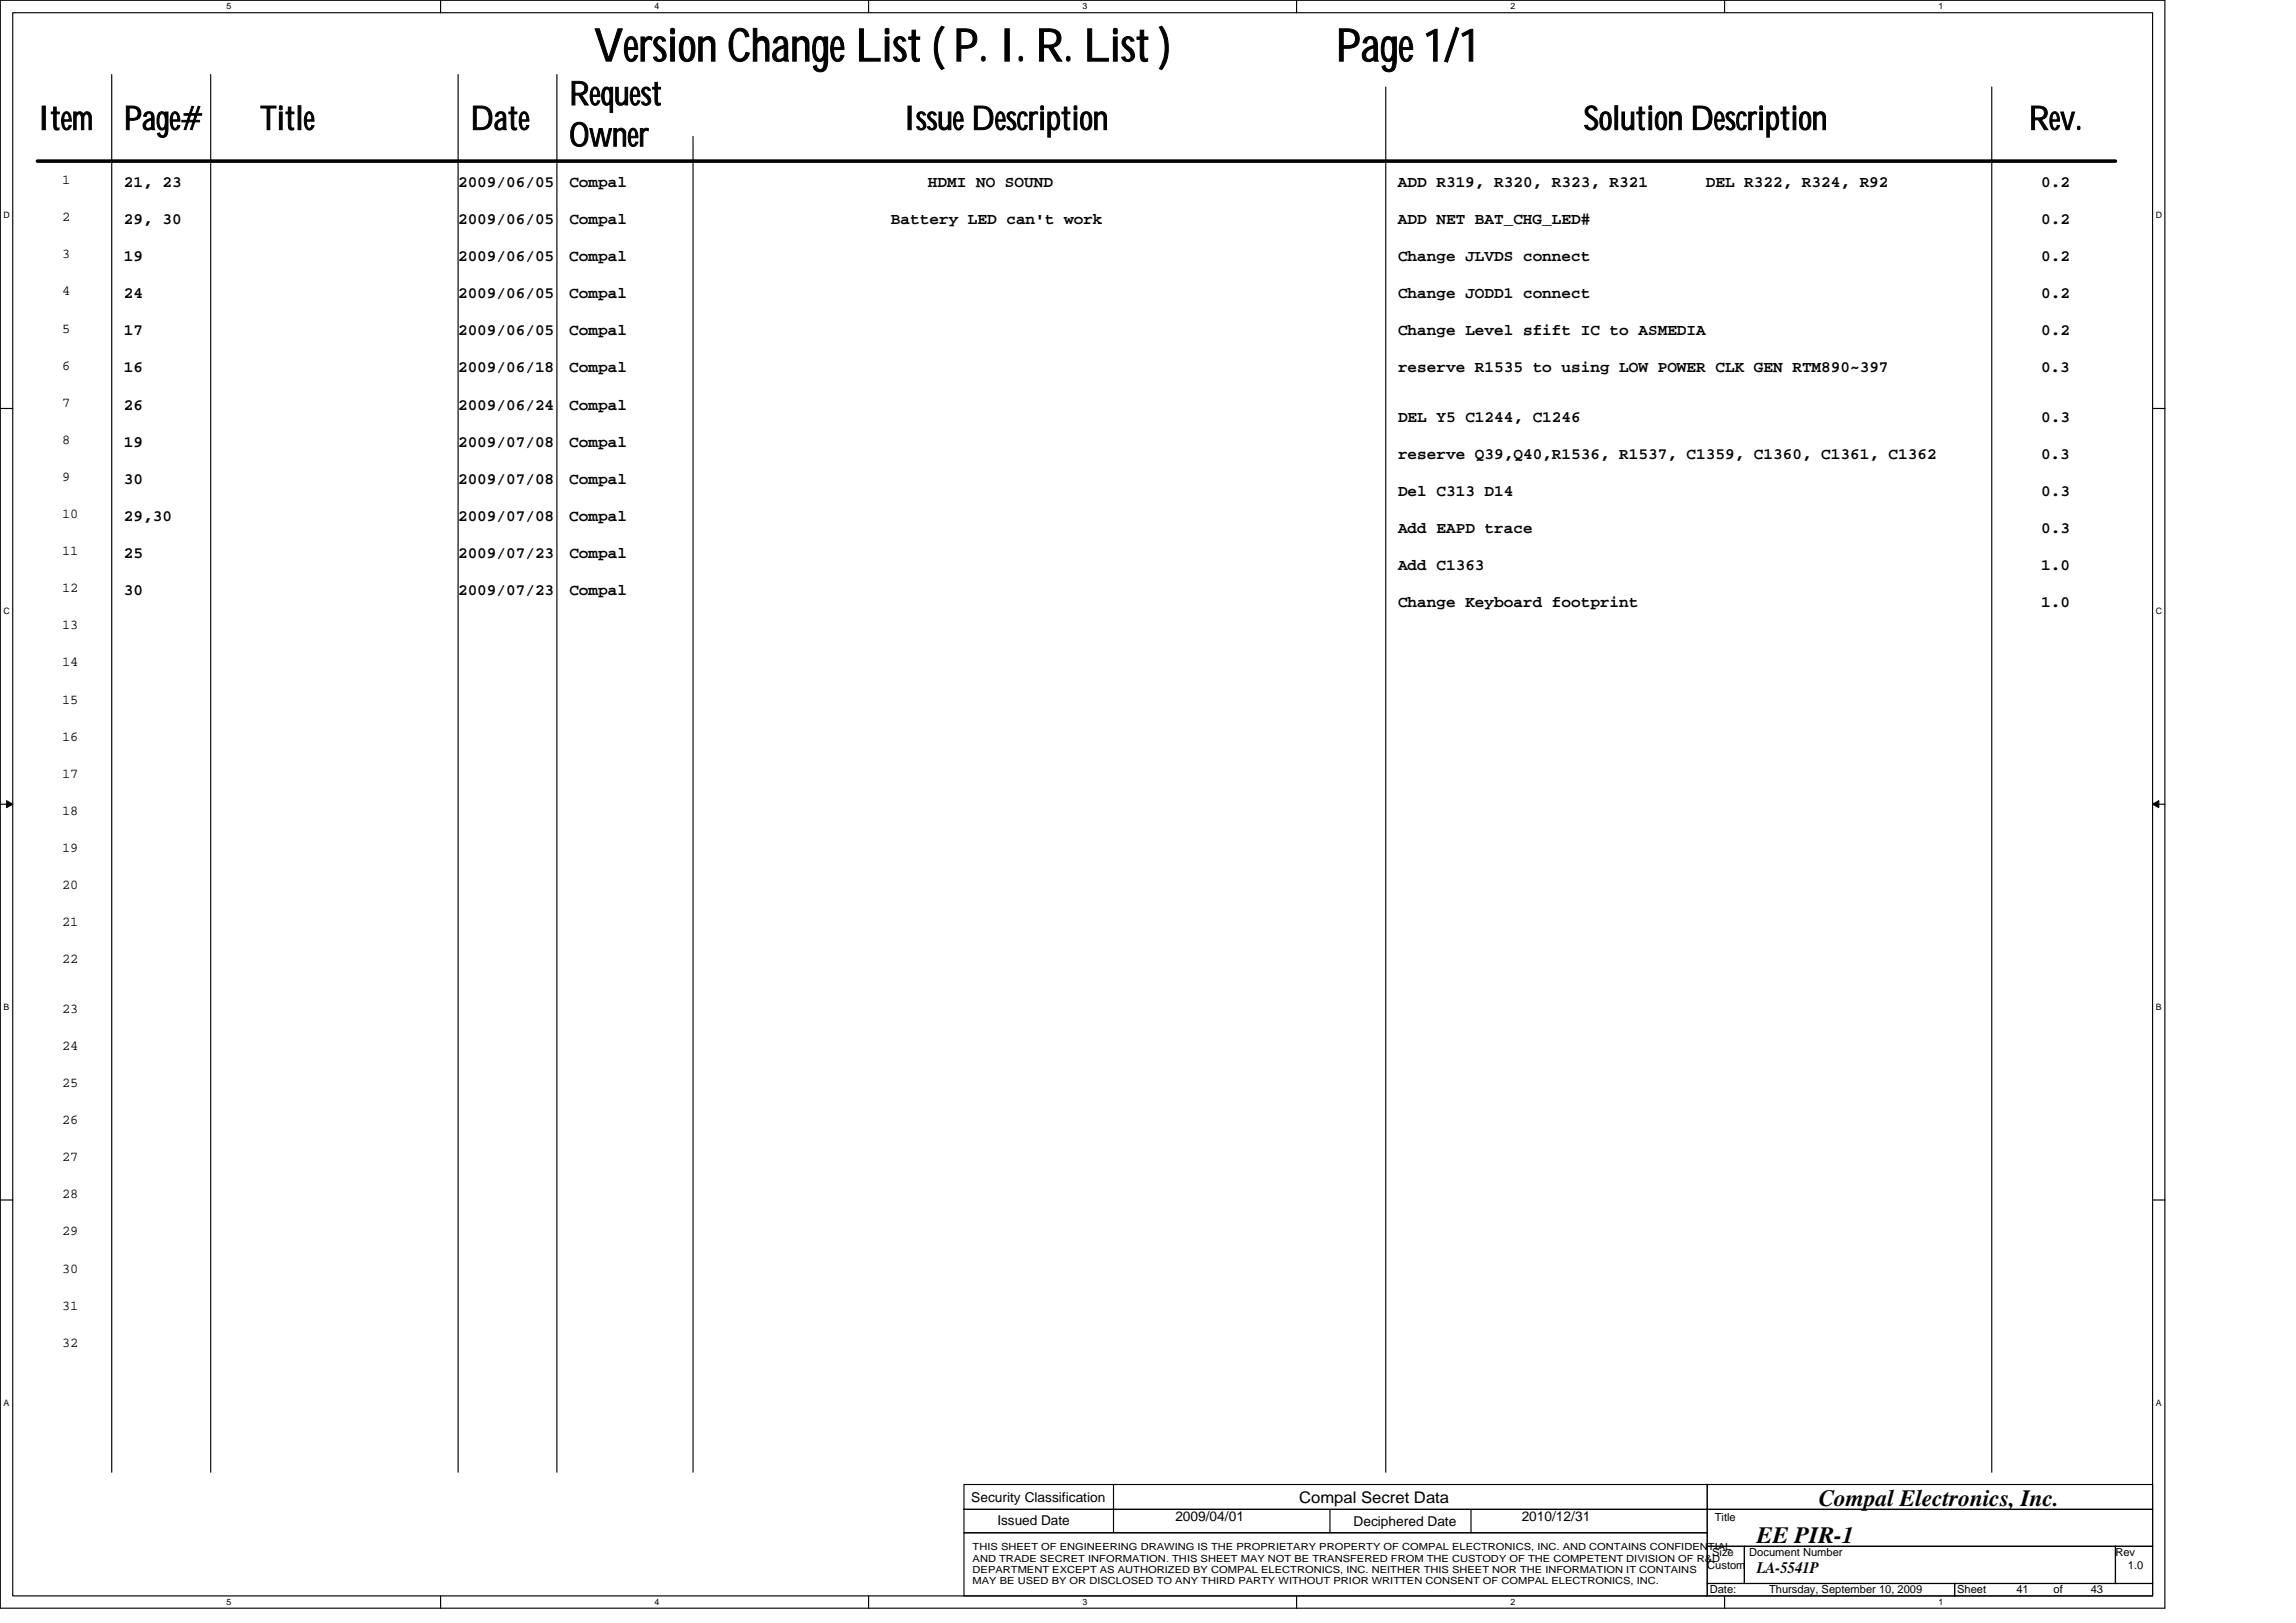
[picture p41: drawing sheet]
<svg xmlns="http://www.w3.org/2000/svg" width="297mm" height="210mm" viewBox="0 0 297 210" stroke-linecap="round" stroke-linejoin="round" font-family="sans-serif">
<defs><g id="words">
<g font-size="5.9" fill="#010202">
<text x="76.9" y="7.9">Version ChangeList (P. I. R. List )</text>
<text x="172.9" y="7.9">Page1/1</text>
</g>
<g font-size="4.3" fill="#010202">
<text x="4.8" y="16.8">Item</text>
<text x="16" y="16.8">Page#</text>
<text x="33.7" y="16.8">Title</text>
<text x="60.9" y="16.8">Date</text>
<text x="73.7" y="13.6">Request</text>
<text x="116.9" y="16.8">IssueDescription</text>
<text x="204.9" y="16.8">Solution Description</text>
<text x="262.5" y="16.8">Rev.</text>
<text x="73.7" y="18.9">Owner</text>
</g>
<g font-size="3" fill="#010202">
<text x="235.3" y="194.8">Compal Electronics, Inc.</text>
<text x="227.3" y="199.6">EE PIR-1</text>
</g>
<g font-size="2.1" fill="#010202">
<text x="16" y="29">29, 30</text>
<text x="16" y="24.2">21, 23</text>
<text x="59.3" y="29">2009/06/05</text>
<text x="59.3" y="24.2">2009/06/05</text>
<text x="73.7" y="24.2">Compal</text>
<text x="73.7" y="29">Compal</text>
<text x="115.3" y="29">Battery LED can't work</text>
<text x="120.1" y="24.2">HDMI NO SOUND</text>
<text x="180.9" y="29">ADD NET BAT_CHG_LED#</text>
<text x="180.9" y="24.2">ADD R319, R320, R323, R321</text>
<text x="220.7" y="24.2">DEL R322, R324, R92</text>
<text x="264.1" y="24.2">0.2</text>
<text x="264.1" y="29">0.2</text>
<text x="16" y="33.8">19</text>
<text x="59.3" y="33.8">2009/06/05</text>
<text x="73.7" y="33.8">Compal</text>
<text x="180.9" y="33.8">Change JLVDS connect</text>
<text x="264.1" y="33.8">0.2</text>
<text x="16" y="38.6">24</text>
<text x="59.3" y="38.6">2009/06/05</text>
<text x="73.7" y="38.6">Compal</text>
<text x="180.9" y="38.6">Change JODD1 connect</text>
<text x="264.1" y="38.6">0.2</text>
<text x="16" y="43.4">17</text>
<text x="59.3" y="43.4">2009/06/05</text>
<text x="73.7" y="43.4">Compal</text>
<text x="180.9" y="43.4">Change Level sfift IC to ASMEDIA</text>
<text x="264.1" y="43.4">0.2</text>
<text x="16" y="48.2">16</text>
<text x="16" y="53">26</text>
<text x="59.3" y="48.2">2009/06/18</text>
<text x="59.3" y="53">2009/06/24</text>
<text x="73.7" y="48.2">Compal</text>
<text x="73.7" y="53">Compal</text>
<text x="180.9" y="48.2">reserve R1535 to using LOW POWER CLK GEN RTM890~397</text>
<text x="264.1" y="48.2">0.3</text>
<text x="16" y="57.8">19</text>
<text x="59.3" y="57.8">2009/07/08</text>
<text x="73.7" y="57.8">Compal</text>
<text x="180.9" y="54.6">DEL Y5 C1244, C1246</text>
<text x="180.9" y="59.4">reserve Q39,Q40,R1536, R1537, C1359, C1360, C1361, C1362</text>
<text x="264" y="59.4">0.3</text>
<text x="264.1" y="54.6">0.3</text>
<text x="16" y="62.6">30</text>
<text x="59.3" y="62.6">2009/07/08</text>
<text x="73.7" y="62.6">Compal</text>
<text x="180.9" y="64.2">Del C313 D14</text>
<text x="264.1" y="64.2">0.3</text>
<text x="16" y="67.4">29,30</text>
<text x="59.3" y="67.4">2009/07/08</text>
<text x="73.7" y="67.4">Compal</text>
<text x="180.9" y="69">Add EAPD trace</text>
<text x="264.1" y="69">0.3</text>
<text x="16" y="72.2">25</text>
<text x="16" y="77">30</text>
<text x="59.3" y="72.2">2009/07/23</text>
<text x="59.3" y="77">2009/07/23</text>
<text x="73.7" y="72.2">Compal</text>
<text x="73.7" y="77">Compal</text>
<text x="180.9" y="73.8">Add C1363</text>
<text x="264.1" y="73.8">1.0</text>
<text x="180.9" y="78.6">Change Keyboard footprint</text>
<text x="264.1" y="78.6">1.0</text>
<text x="168.1" y="194.4">Compal Secret Data</text>
<text x="227.3" y="203.5">LA-5541P</text>
</g>
<g font-size="1.8" fill="#010202">
<text x="8" y="23.8">1</text>
<text x="8" y="28.6">2</text>
<text x="8" y="33.4">3</text>
<text x="8" y="38.2">4</text>
<text x="8" y="43">5</text>
<text x="8" y="47.8">6</text>
<text x="8" y="52.6">7</text>
<text x="8" y="57.4">8</text>
<text x="8" y="62.2">9</text>
<text x="8" y="67">10</text>
<text x="8" y="71.8">11</text>
<text x="8" y="76.6">12</text>
<text x="8" y="81.4">13</text>
<text x="8" y="86.2">14</text>
<text x="8" y="91">15</text>
<text x="8" y="95.8">16</text>
<text x="8" y="100.6">17</text>
<text x="8" y="105.4">18</text>
<text x="8" y="110.2">19</text>
<text x="8" y="115">20</text>
<text x="8" y="119.8">21</text>
<text x="8" y="124.6">22</text>
<text x="8" y="131">23</text>
<text x="8" y="135.8">24</text>
<text x="8" y="140.6">25</text>
<text x="8" y="145.4">26</text>
<text x="8" y="150.2">27</text>
<text x="8" y="155">28</text>
<text x="8" y="159.8">29</text>
<text x="8" y="164.6">30</text>
<text x="8" y="169.4">31</text>
<text x="8" y="174.2">32</text>
<text x="125.7" y="194.3">Security Classification</text>
<text x="129" y="197.3">Issued Date</text>
<text x="152.1" y="196.8">2009/04/01</text>
<text x="175.1" y="197.5">Deciphered Date</text>
<text x="196.9" y="196.8">2010/12/31</text>
</g>
<g font-size="1.4" fill="#010202">
<text x="221.8" y="196.7">Title</text>
<text x="220.9" y="203">Custom</text>
<text x="221.5" y="201.4">Size</text>
<text x="226.3" y="201.4">Document Number</text>
<text x="273.7" y="201.4">Rev</text>
<text x="275.3" y="203">1.0</text>
<text x="221.2" y="206.2">Date:</text>
<text x="228.9" y="206.2">Thursday, September 10, 2009</text>
<text x="253.2" y="206.2">Sheet</text>
<text x="260.9" y="206.2">41</text>
<text x="265.7" y="206.2">of</text>
<text x="270.5" y="206.2">43</text>
</g>
<g font-size="1.3" fill="#010202">
<text x="125.8" y="200.6">THIS SHEET OF ENGINEERING DRAWING IS THE PROPRIETARY PROPERTY OF COMPAL ELECTRONICS, INC. AND CONTAINS CONFIDENTIAL</text>
<text x="125.8" y="202">AND TRADE SECRET INFORMATION. THIS SHEET MAY NOT BE TRANSFERED FROM THE CUSTODY OF THE COMPETENT DIVISION OF R&amp;D</text>
<text x="125.8" y="203.5">DEPARTMENT EXCEPT AS AUTHORIZED BY COMPAL ELECTRONICS, INC. NEITHER THIS SHEET NOR THE INFORMATION IT CONTAINS</text>
<text x="125.8" y="205">MAY BE USED BY OR DISCLOSED TO ANY THIRD PARTY WITHOUT PRIOR WRITTEN CONSENT OF COMPAL ELECTRONICS, INC.</text>
</g>
<g font-size="1.1" fill="#010202">
<text x="29.3" y="1.2">5</text>
<text x="84.7" y="1.2">4</text>
<text x="140" y="1.2">3</text>
<text x="195.4" y="1.2">2</text>
<text x="250.8" y="1.2">1</text>
<text x=".4" y="28.3">D</text>
<text x="278.9" y="28.3">D</text>
<text x=".4" y="79.5">C</text>
<text x="278.9" y="79.5">C</text>
<text x=".4" y="130.7">B</text>
<text x="278.9" y="130.7">B</text>
<text x=".4" y="181.9">A</text>
<text x="278.9" y="181.9">A</text>
<text x="29.3" y="207.7">5</text>
<text x="84.7" y="207.7">4</text>
<text x="140" y="207.7">3</text>
<text x="195.4" y="207.7">2</text>
<text x="250.8" y="207.7">1</text>
</g>
</g></defs>
<path d="M0 0h280.1v208.1h-280.1zM1.6 1.6h276.9v204.9h-276.9z" fill="none" stroke="#010202" stroke-width=".15"/>
<g fill="#fff">
<path d="M29.3 .2h.6v1.3h-.6z"/>
<path d="M29.3 206.6h.6v1.3h-.6z"/>
</g>
<path d="M57 0v1.6M57 206.5v1.6" fill="none" stroke="#010202" stroke-width=".15"/>
<g fill="#fff">
<path d="M84.7 .2h.6v1.3h-.6z"/>
<path d="M84.7 206.6h.6v1.3h-.6z"/>
</g>
<path d="M112.4 0v1.6M112.4 206.5v1.6" fill="none" stroke="#010202" stroke-width=".15"/>
<g fill="#fff">
<path d="M140 .2h.6v1.3h-.6z"/>
<path d="M140 206.6h.6v1.3h-.6z"/>
</g>
<path d="M167.7 0v1.6M167.7 206.5v1.6" fill="none" stroke="#010202" stroke-width=".15"/>
<g fill="#fff">
<path d="M195.4 .2h.6v1.3h-.6z"/>
<path d="M195.4 206.6h.6v1.3h-.6z"/>
</g>
<path d="M223.1 0v1.6M223.1 206.5v1.6" fill="none" stroke="#010202" stroke-width=".15"/>
<g fill="#fff">
<path d="M250.8 .2h.6v1.3h-.6z"/>
<path d="M250.8 206.6h.6v1.3h-.6z"/>
<path d="M.4 27.2h.8v1.3h-.8z"/>
<path d="M278.9 27.2h.8v1.3h-.8z"/>
<path d="M.4 78.4h.8v1.3h-.8z"/>
<path d="M278.9 78.4h.8v1.3h-.8z"/>
</g>
<path d="M0 52.8h1.6M278.5 52.8h1.6" fill="none" stroke="#010202" stroke-width=".15"/>
<g fill="#fff">
<path d="M.4 129.6h.8v1.3h-.8z"/>
<path d="M278.9 129.6h.7v1.3h-.7z"/>
</g>
<path d="M0 104.1h1.6M278.5 104.1h1.6" fill="none" stroke="#010202" stroke-width=".15"/>
<path d="M.8 103.6l.8 .5-.8 .4z" fill="#010202"/>
<path d="M.8 103.6l.8 .5-.8 .4z" fill="none" stroke="#010202" stroke-width=".13"/>
<path d="M278.5 104.1l.8-.5v.9z" fill="#010202"/>
<path d="M278.5 104.1l.8-.5v.9z" fill="none" stroke="#010202" stroke-width=".13"/>
<g fill="#fff">
<path d="M.4 180.8h.8v1.3h-.8z"/>
<path d="M278.9 180.8h.7v1.3h-.7z"/>
</g>
<g fill="none" stroke="#010202" stroke-width=".15">
<path d="M14.5 9.6v180.9M27.3 9.6v180.9M59.3 9.6v180.9M72 9.6v180.9M89.7 17.6v172.9M179.3 11.3v179.2M257.7 11.3v179.2M0 155.3h1.6M278.5 155.3h1.6M124.7 192.1h96.2v3.2h-96.2zM124.7 195.3h96.2v3h-96.2zM124.7 198.3h96.2v8.2h-96.2z"/>
<path d="M144.1 192.1v6.2M172.1 195.3v3M190.3 195.3v3M220.9 192.1h57.6v3.2h-57.6zM220.9 195.3h57.6v4.8h-57.6zM220.9 204.9h32v1.6h-32zM220.9 200.1h4.8v4.8h-4.8zM225.7 200.1h48v4.8h-48zM252.9 204.9h25.6v1.6h-25.6zM273.7 200.1h4.8v4.8h-4.8z"/>
</g>
<path d="M4.8 20.8h268.9" fill="none" stroke="#010202" stroke-width=".47"/>
<use href="#words"/>
</svg>
